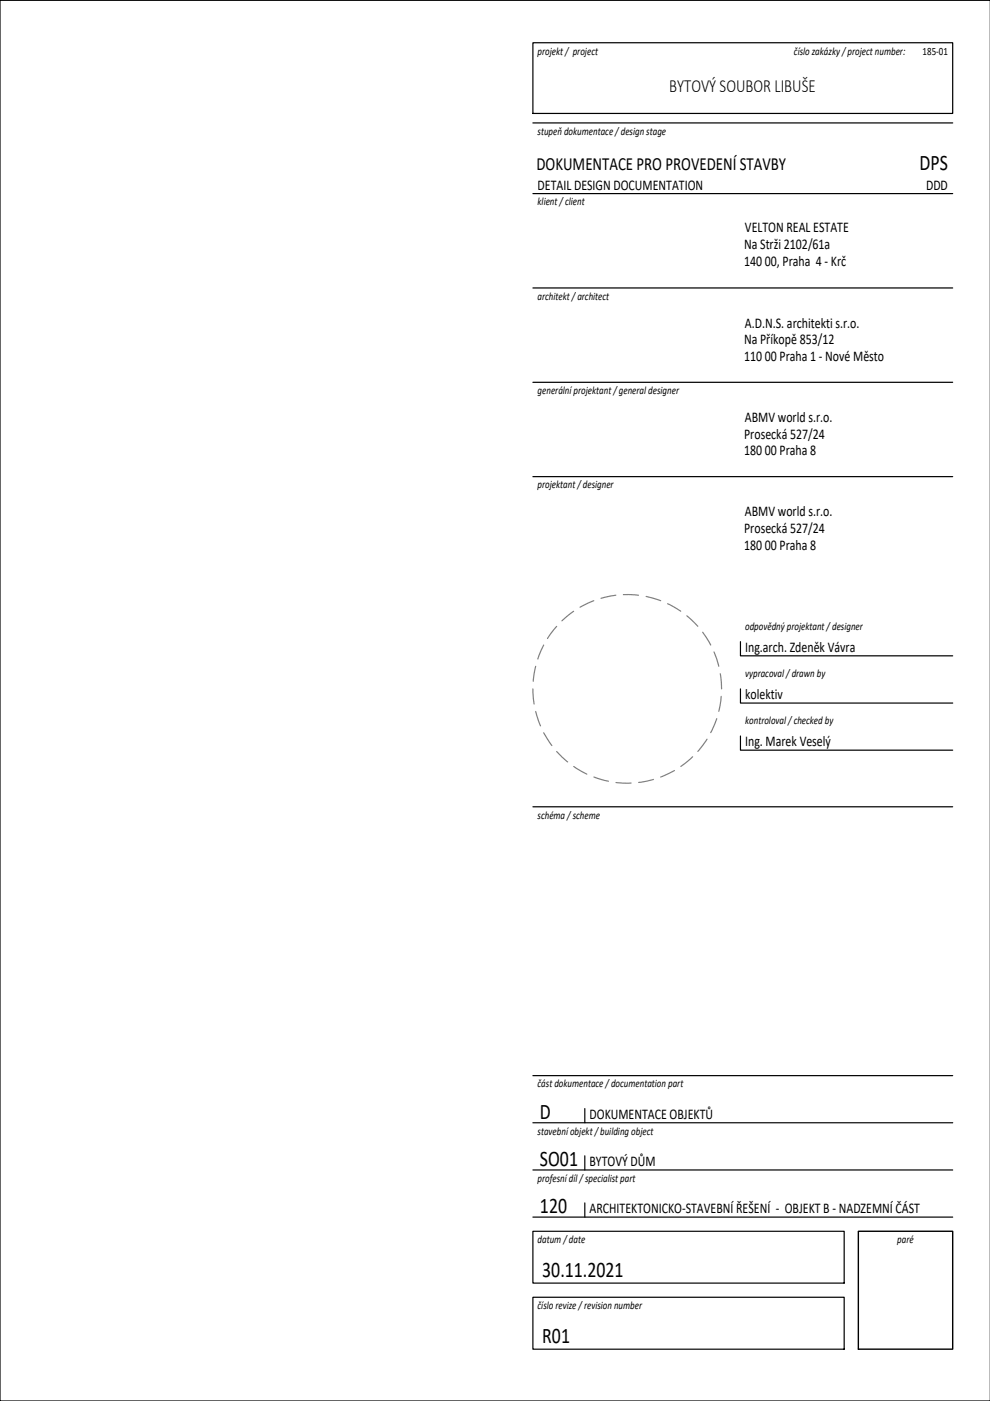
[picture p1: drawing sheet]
<svg xmlns="http://www.w3.org/2000/svg" width="210mm" height="297mm" viewBox="0 0 210 297" stroke-linecap="round" stroke-linejoin="round" font-family="sans-serif">
<defs><g id="words">
<g font-size="4.7">
<text x="195" y="36.1">DPS</text>
<text x="114.5" y="237.2">D</text>
<text x="114.5" y="247.2">SO01</text>
<text x="114.5" y="257.2">120</text>
<text x="115" y="270.8">30.11.2021</text>
<text x="115" y="284.8">R01</text>
</g>
<g font-size="3.9">
<text x="141.9" y="19.5">BYTOVÝ SOUBOR LIBUŠE</text>
<text x="113.7" y="36">DOKUMENTACE PRO PROVEDENÍ STAVBY</text>
</g>
<g font-size="3.2">
<text x="114" y="40.2">DETAIL DESIGN DOCUMENTATION</text>
<text x="196.3" y="40.2">DDD</text>
<text x="157.8" y="52.8">Na Strži 2102/61a</text>
<text x="157.9" y="49.3">VELTON REAL ESTATE</text>
<text x="157.8" y="56.3">140 00, Praha 4 - Krč</text>
<text x="157.9" y="69.5">A.D.N.S. architekti s.r.o.</text>
<text x="157.8" y="73">Na Příkopě 853/12</text>
<text x="157.8" y="76.6">110 00 Praha 1 - Nové Město</text>
<text x="157.9" y="89.5">ABMV world s.r.o.</text>
<text x="157.8" y="93">Prosecká 527/24</text>
<text x="157.8" y="96.6">180 00 Praha 8</text>
<text x="157.8" y="113">Prosecká 527/24</text>
<text x="157.9" y="109.5">ABMV world s.r.o.</text>
<text x="157.8" y="116.6">180 00 Praha 8</text>
<text x="158" y="138.2">Ing.arch. Zdeněk Vávra</text>
<text x="158" y="148.2">kolektiv</text>
<text x="158" y="158.2">Ing. Marek Veselý</text>
<text x="125" y="237.2">DOKUMENTACE OBJEKTŮ</text>
<text x="125" y="247.2">BYTOVÝ DŮM</text>
<text x="125" y="257.2">ARCHITEKTONICKO-STAVEBNÍ ŘEŠENÍ - OBJEKT B - NADZEMNÍ ČÁST</text>
</g>
<g font-size="2.4">
<text x="114" y="11.6">projekt / project</text>
<text x="168.3" y="11.6">číslo zakázky / project number:</text>
<text x="195.6" y="11.6">185-01</text>
<text x="114" y="28.6">stupeň dokumentace / design stage</text>
<text x="114" y="43.6">klient / client</text>
<text x="114" y="63.5">architekt / architect</text>
<text x="114" y="83.6">generální projektant / general designer</text>
<text x="114" y="103.6">projektant / designer</text>
<text x="158" y="133.5">odpovědný projektant / designer</text>
<text x="158" y="143.6">vypracoval / drawn by</text>
<text x="158" y="153.6">kontroloval / checked by</text>
<text x="114" y="173.6">schéma / scheme</text>
<text x="114" y="230.6">část dokumentace / documentation part</text>
<text x="114" y="240.5">stavební objekt / building object</text>
<text x="114" y="250.6">profesní díl / specialist part</text>
<text x="114" y="263.6">datum / date</text>
<text x="190.2" y="263.6">paré</text>
<text x="114" y="277.5">číslo revize / revision number</text>
</g>
</g></defs>
<!-- layer: 0 -->
<path d="M182 261.1h20v25h-20z" fill="none" stroke="#000" stroke-width=".3"/>
<path d="M113 238h89M113 228.1h89M124 235v3M113 258h89M113 248.1h89M124 245.1v3M124 255v3M113 261.1h66v10.9h-66zM113 275h66v11.1h-66z" fill="none" stroke="#000" stroke-width=".25"/>
<!-- layer: ABMV_Sheet_Titleblock -->
<path d="M113 9.1h89v15h-89zM210 .1h-210v296.9h210M113 26.1h89M113 41h89M113 61.1h89M113 81.1h89M113 101.1h89M157 136v3.1h45M157 156v3.1h45M157 146.1v3h45M113 171.1h89" fill="none" stroke="#000" stroke-width=".25"/>
<g fill="none" stroke="#808080" stroke-width=".25">
<path d="M115.3 136.8l-1.3 2.9M118 132.8l-1.9 2.6M121.6 129.6l-2.5 2M125.9 127.4l-2.9 1.3M130.6 126.2l-3.2 .7M132.2 126.1l3.2 .1M137 126.5l3.1 .9M141.5 128l2.8 1.6M145.6 130.6l2.4 2.2M149 134l1.7 2.8M151.4 138.2l1 3.1M113 146.1l.2 3.2"/>
<path d="M113.6 141.3l-.5 3.1M113.6 150.8l1 3.1M115.3 155.3l1.7 2.8M118 159.3l2.4 2.3M149.9 156.7l-1.9 2.6M152 152.4l-1.3 2.9M152.7 142.8l.3 3.3M152.9 147.6l-.5 3.2M121.6 162.5l2.8 1.6M125.9 164.7l3.1 .9M130.6 165.9l3.2 .1M138.6 165.3l-3.2 .6"/>
<path d="M143 163.4l-2.9 1.3M146.9 160.5l-2.5 2"/>
</g>
<use href="#words"/>
</svg>
